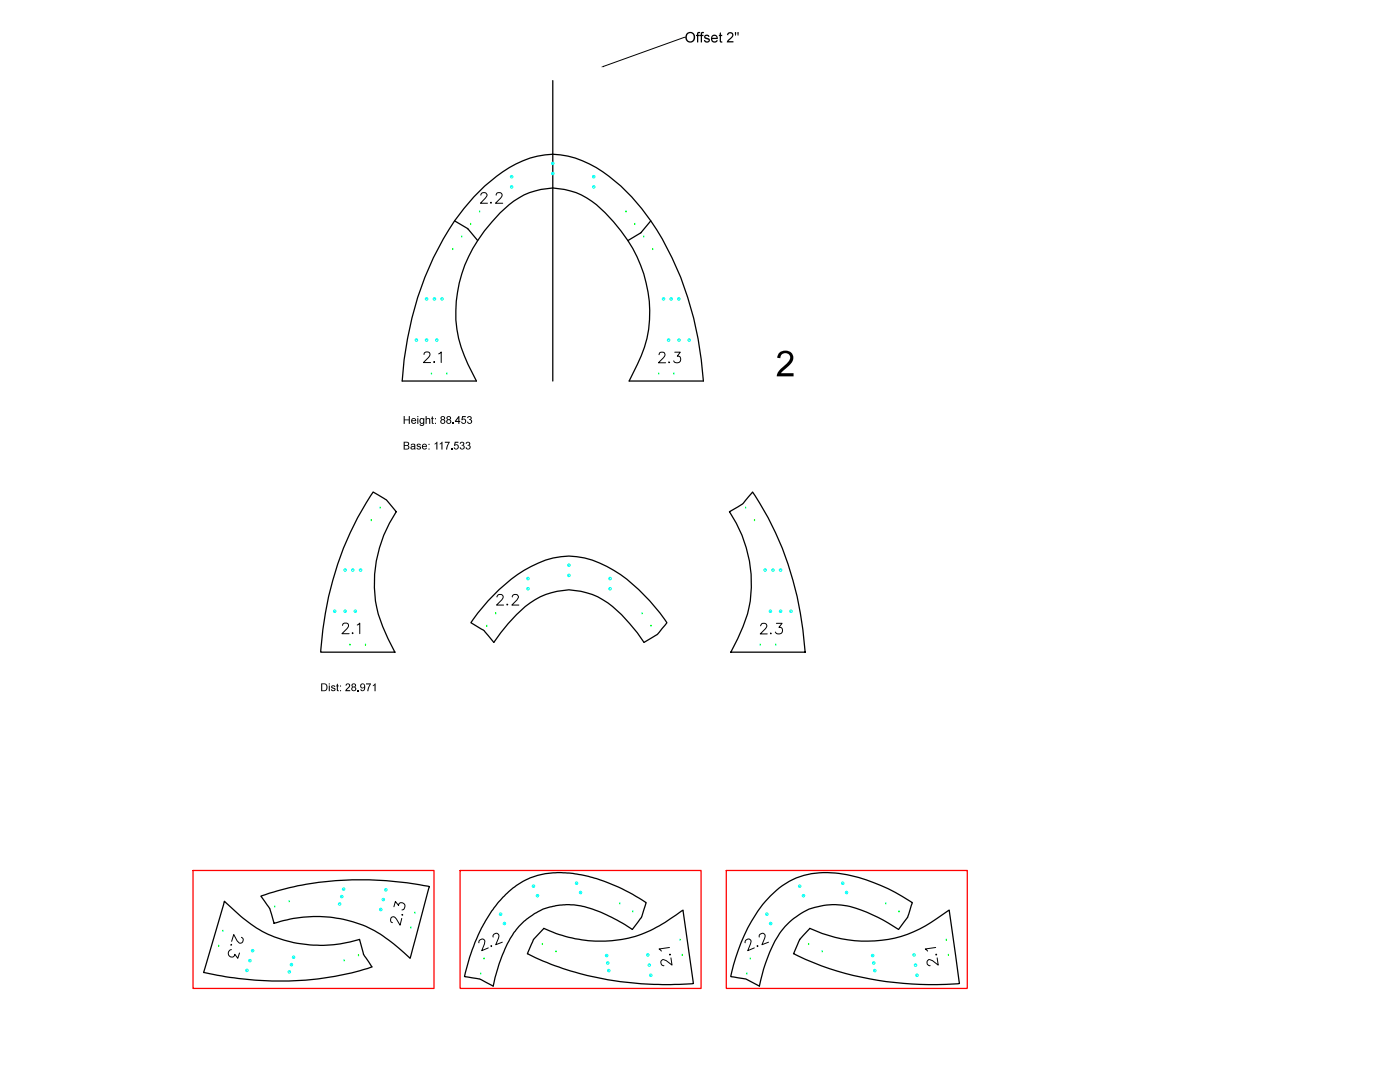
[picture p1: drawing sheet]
<svg xmlns="http://www.w3.org/2000/svg" width="279mm" height="216mm" viewBox="0 0 279 216" stroke-linecap="round" stroke-linejoin="round" font-family="sans-serif">
<path d="M110.3 16.1v59.9M110.3 30.8a19.4 19.4 0 0 0-11.2 4.4 46.1 46.1 0 0 0-14.3 20.1 69.1 69.1 0 0 0-4.5 20.7h14.8a26.3 26.3 0 0 1-4.1-14 28.1 28.1 0 0 1 13.6-23.1 16.8 16.8 0 0 1 5.7-1.4" fill="none" stroke="#000" stroke-width=".25"/>
<g fill="#000">
<path d="M139.2 6.5l.5-.1v.2l-.3 .1v.3h.2v.2h-.2v1.3h-.3v-1.3h-.2zM139.9 6.5l.6-.1v.2l-.4 .1v.3h.3v.2h-.3v1.3h-.2v-1.3h-.3zM140.6 7.1l.1-.1a.59 .59 0 0 1 .9 .3l-.3 .1a.26 .26 0 0 0-.3-.3 .26 .26 0 0 0-.2 .3l.1 .1a.58 .58 0 0 1 .6 .2 .58 .58 0 0 1 0 .7 .64 .64 0 0 1-1-.4h.2a.35 .35 0 0 0 .4 .3 .35 .35 0 0 0 .3-.3l-.1-.1a.61 .61 0 0 1-.6-.2 .61 .61 0 0 1-.1-.6zM143.6 6.6l.3-.2v.6h.2v.2h-.2v.9l.3 .4a.37 .37 0 0 1-.4 0 .37 .37 0 0 1-.2-.4v-.9h-.1zM145.3 6.6a.67 .67 0 0 1 1 .1 .67 .67 0 0 1-.4 1l-.5 .5h1v.3h-1.4l.2-.5a1.59 1.59 0 0 0 .9-1.1l-.4-.2-.3 .1-.1 .2h-.2zM155.6 70.3a1.58 1.58 0 0 1 2-.2 1.58 1.58 0 0 1 .6 1.9l-.5 .8-1.8 1.7h2.5v.6h-3.4a3.1 3.1 0 0 1 1.7-2.3 1.65 1.65 0 0 0 .9-1.9 1.01 1.01 0 0 0-1.2-.4 1.01 1.01 0 0 0-.7 1l-.6-.1 .2-.6zM80.6 83h.2v.7h.8v-.7h.2v1.6h-.2v-.7h-.8v.7h-.2zM83.2 88.7l.2-.2a.44 .44 0 0 1 .6 .3l-.2 .1a.19 .19 0 0 0-.2-.2 .19 .19 0 0 0-.2 .2 .44 .44 0 0 1 .6 .3 .44 .44 0 0 1-.2 .5 .44 .44 0 0 1-.6-.1l-.1-.2 .2-.1a.23 .23 0 0 0 .3 .3 .23 .23 0 0 0 .2-.3l-.1-.1a.4 .4 0 0 1-.4-.1 .4 .4 0 0 1-.1-.4zM84.9 83h.2v.6a.4 .4 0 0 1 .5-.2 .4 .4 0 0 1 .3 .5v.7h-.2v-.7a.27 .27 0 0 0-.4-.3 .27 .27 0 0 0-.2 .4v.6h-.2zM86.2 83.2l.2-.1v.3h.1v.2h-.1v.7l.2 .3a.29 .29 0 0 1-.3-.1 .29 .29 0 0 1-.1-.3v-.6h-.2zM86.7 88.5l.6-.4v1.6h-.2v-1.2l-.4 .2zM87.8 88.5l.5-.4v1.6h-.2v-1.2l-.3 .2z"/>
<path d="M88.8 88.1h.9l-.5 1.6h-.2l.1-.3 .4-1h-.7zM90.1 89.5h.2v.2h-.2zM90.4 84.4h.2v.2h-.2zM90.8 88.1h.7v.3h-.6l-.1 .3a.5 .5 0 0 1 .7 .4 .5 .5 0 0 1-.3 .6 .5 .5 0 0 1-.6-.4h.2a.31 .31 0 0 0 .4 .1 .31 .31 0 0 0 .1-.4 .31 .31 0 0 0-.5 0l-.2-.1zM91.9 88.2a.41 .41 0 0 1 .6 0 .41 .41 0 0 1 0 .6 .49 .49 0 0 1 0 .9 .49 .49 0 0 1-.8-.4l.2-.1a.3 .3 0 0 0 .4 .3 .3 .3 0 0 0 .2-.4 .3 .3 0 0 0-.4-.2v-.1a.25 .25 0 0 0 .4-.2 .25 .25 0 0 0-.3-.3 .25 .25 0 0 0-.3 .3l-.2-.1zM92.2 83h.8v.2h-.6l-.1 .4a.51 .51 0 0 1 .7 .3 .51 .51 0 0 1-.4 .7 .51 .51 0 0 1-.6-.4h.2a.31 .31 0 0 0 .5 .1 .31 .31 0 0 0 0-.5 .31 .31 0 0 0-.4 .1l-.2-.1zM93.1 88.2a.41 .41 0 0 1 .6 0 .41 .41 0 0 1-.1 .6 .49 .49 0 0 1 .1 .9 .49 .49 0 0 1-.8-.4l.2-.1a.3 .3 0 0 0 .4 .3 .3 .3 0 0 0 .2-.4 .3 .3 0 0 0-.4-.2v-.1a.25 .25 0 0 0 .3-.2 .25 .25 0 0 0-.2-.3 .25 .25 0 0 0-.3 .3l-.2-.1zM93.4 83.1a.41 .41 0 0 1 .6 0 .41 .41 0 0 1-.1 .6 .49 .49 0 0 1 .1 .9 .49 .49 0 0 1-.8-.4l.2-.1a.3 .3 0 0 0 .4 .3 .3 .3 0 0 0 .2-.4 .3 .3 0 0 0-.4-.2v-.1a.25 .25 0 0 0 .3-.3 .25 .25 0 0 0-.2-.2 .25 .25 0 0 0-.3 .2h-.2z"/>
<path d="M137 6.7a1.01 1.01 0 0 1 1.5 .1 1.01 1.01 0 0 1-.2 1.4 1.01 1.01 0 0 1-1.4-.2l-.1-.9zM137.3 6.8a.79 .79 0 0 0-.2 1.1 .79 .79 0 0 0 1.1 .1 .79 .79 0 0 0 .1-1 .79 .79 0 0 0-1-.2z"/>
<path d="M142.1 7.1a.7 .7 0 0 1 .8-.1 .7 .7 0 0 1 .4 .8h-1.2a.46 .46 0 0 0 .4 .4 .46 .46 0 0 0 .5-.2h.3a.75 .75 0 0 1-1.1 .4 .75 .75 0 0 1-.2-1.1zM142.3 7.3l-.2 .2h.9l-.2-.3z"/>
<path d="M146.7 6.4h.2v.7h-.2zM147.2 6.4h.2v.7h-.2z"/>
<path d="M80.6 88.1h.5a.41 .41 0 0 1 .5 .3 .41 .41 0 0 1-.2 .5 .43 .43 0 0 1 .3 .5 .43 .43 0 0 1-.6 .3h-.5zM80.8 88.3v.5h.3a.27 .27 0 0 0 .3-.3 .27 .27 0 0 0-.3-.2zM80.8 89v.5l.7-.1a.28 .28 0 0 0-.1-.3 .28 .28 0 0 0-.3-.1z"/>
<path d="M82 88.7l.2-.1a.48 .48 0 0 1 .6 0 .48 .48 0 0 1 .1 .6v.5l-.2-.1a.39 .39 0 0 1-.7 .1 .39 .39 0 0 1 .2-.7l.5-.1a.25 .25 0 0 0-.3-.2 .25 .25 0 0 0-.2 .2h-.2zM82.2 89.2a.28 .28 0 0 0 .3 .4 .28 .28 0 0 0 .2-.5z"/>
<path d="M82.2 83.6a.52 .52 0 0 1 .6-.1 .52 .52 0 0 1 .3 .5h-.8a.31 .31 0 0 0 .2 .4 .31 .31 0 0 0 .4-.2h.2a.57 .57 0 0 1-.9 .2 .57 .57 0 0 1 0-.8zM82.4 83.7l-.1 .2h.6l-.2-.3z"/>
<path d="M83.3 83h.2v.2h-.2zM83.3 83.4h.2v1.2h-.2z"/>
<path d="M83.9 83.5l.3-.1 .3 .2v-.2h.2v1a.48 .48 0 0 1-.4 .6 .48 .48 0 0 1-.6-.4l.3 .1a.28 .28 0 0 0 .3 .1 .28 .28 0 0 0 .2-.3 .56 .56 0 0 1-.8-.3 .56 .56 0 0 1 .2-.7zM84 83.7l-.1 .5 .2 .2a.4 .4 0 0 0 .4-.4 .4 .4 0 0 0-.4-.4z"/>
<path d="M84.3 88.7a.52 .52 0 0 1 .7-.1 .52 .52 0 0 1 .2 .6h-.8a.31 .31 0 0 0 .2 .3 .31 .31 0 0 0 .4-.2l.2 .1a.56 .56 0 0 1-.8 .2 .56 .56 0 0 1-.1-.9zM84.5 88.8l-.1 .2h.6l-.2-.3z"/>
<path d="M85.5 88.6h.2v.2h-.2zM85.5 89.5h.2v.2h-.2z"/>
<path d="M86.8 83.4h.2v.3h-.2zM86.8 84.4h.2v.2h-.2z"/>
<path d="M88 83.1a.42 .42 0 0 1 .7 0 .42 .42 0 0 1-.1 .6 .45 .45 0 0 1 .1 .7 .45 .45 0 0 1-.7 0 .45 .45 0 0 1 .2-.7l-.3-.2zM88.1 83.4a.25 .25 0 0 0 .5 0 .25 .25 0 0 0-.5 0zM88.1 84.1a.3 .3 0 0 0 .6 0 .3 .3 0 0 0-.6 0z"/>
<path d="M89.2 83.1a.42 .42 0 0 1 .7 0 .42 .42 0 0 1-.1 .6 .45 .45 0 0 1 .1 .7 .45 .45 0 0 1-.7 0 .45 .45 0 0 1 .1-.7l-.2-.2zM89.3 83.4a.25 .25 0 0 0 .5 0 .25 .25 0 0 0-.5 0zM89.3 84.1a.3 .3 0 0 0 .6 0 .3 .3 0 0 0-.6 0z"/>
<path d="M91.5 83h.2v1h.2v.2h-.2v.4h-.2v-.4h-.7v-.2zM91.5 83.4l-.5 .6h.5z"/>
</g>
<path d="M120.4 13.3h.1z" fill="#000" stroke="#000" stroke-width=".2"/>
<path d="M136.8 7.5l-16.4 5.8M96 38.9l.1-.2a.68 .68 0 0 1 1.1 .1l-.3 .7-1 1.1h1.4M99 38.9l.2-.4h.8a.5 .5 0 0 1 .1 .7l-1.2 1.4h1.4M98 40.3l-.1 .2h.2M84.6 70.7l.1-.3a.75 .75 0 0 1 1 0 .72 .72 0 0 1-.2 .9l-1 1h1.4M86.7 72.1l-.2 .1 .2 .1v-.1M87.5 70.6l.6-.4v2.1M131.5 70.8l.2-.4 .2-.1h.4l.3 .2a.67 .67 0 0 1-.2 .9l-1 1h1.4M133.5 72.2v.2l.1-.1M134.7 70.3h1.1l-.6 .8a.68 .68 0 0 1 .7 .8 .68 .68 0 0 1-.9 .5l-.3-.1-.2-.3" fill="none" stroke="#000" stroke-width=".2"/>
<path d="M90.4 49.8h.1M92.2 47.3h.1M93.9 44.8h.1M95.7 42.3h.1M86.1 74.6h.1M89.2 74.6h.1" fill="none" stroke="#0f0" stroke-width=".25"/>
<circle cx="83.1" cy="67.9" r=".25" fill="none" stroke="#0ff" stroke-width=".2"/>
<circle cx="85.1" cy="67.9" r=".25" fill="none" stroke="#0ff" stroke-width=".2"/>
<circle cx="87.2" cy="67.9" r=".25" fill="none" stroke="#0ff" stroke-width=".2"/>
<circle cx="85.1" cy="59.6" r=".25" fill="none" stroke="#0ff" stroke-width=".2"/>
<circle cx="86.7" cy="59.6" r=".25" fill="none" stroke="#0ff" stroke-width=".2"/>
<circle cx="88.2" cy="59.6" r=".25" fill="none" stroke="#0ff" stroke-width=".2"/>
<circle cx="110.3" cy="32.6" r=".25" fill="none" stroke="#0ff" stroke-width=".2"/>
<circle cx="110.3" cy="34.6" r=".25" fill="none" stroke="#0ff" stroke-width=".2"/>
<circle cx="102.1" cy="35.3" r=".25" fill="none" stroke="#0ff" stroke-width=".2"/>
<circle cx="102.1" cy="37.3" r=".25" fill="none" stroke="#0ff" stroke-width=".2"/>
<path d="M110.3 30.8a19.7 19.7 0 0 1 11.2 4.4 47 47 0 0 1 14.3 20.1 69.1 69.1 0 0 1 4.6 20.7h-14.8a31.9 31.9 0 0 0 3.9-10.3 26.6 26.6 0 0 0-7.1-21.5 17.4 17.4 0 0 0-8.6-6.1l-3.5-.6M90.7 44.1l2.7 1.6M93.4 45.7l1.9 2.3" fill="none" stroke="#000" stroke-width=".25"/>
<path d="M124.9 42.3h.1M126.7 44.8h.1M128.5 47.3h.1M130.3 49.8h.1M131.4 74.6h.1M134.5 74.6h.1" fill="none" stroke="#0f0" stroke-width=".25"/>
<circle cx="137.5" cy="67.9" r=".25" fill="none" stroke="#0ff" stroke-width=".2"/>
<circle cx="135.5" cy="67.9" r=".25" fill="none" stroke="#0ff" stroke-width=".2"/>
<circle cx="133.4" cy="67.9" r=".25" fill="none" stroke="#0ff" stroke-width=".2"/>
<circle cx="135.5" cy="59.6" r=".25" fill="none" stroke="#0ff" stroke-width=".2"/>
<circle cx="133.9" cy="59.6" r=".25" fill="none" stroke="#0ff" stroke-width=".2"/>
<circle cx="132.4" cy="59.6" r=".25" fill="none" stroke="#0ff" stroke-width=".2"/>
<circle cx="118.5" cy="35.3" r=".25" fill="none" stroke="#0ff" stroke-width=".2"/>
<circle cx="118.5" cy="37.3" r=".25" fill="none" stroke="#0ff" stroke-width=".2"/>
<path d="M127.8 46.5l-2.5 1.5M128 46.4l-.1 .1M129.9 44.1l-1.9 2.3" fill="none" stroke="#000" stroke-width=".25"/>
<path d="M68.4 124.8l.1-.3a.75 .75 0 0 1 1 0 .72 .72 0 0 1-.2 .9l-1.1 1h1.5M70.4 126.2v.2l.1-.1M71.3 124.7l.5-.4v2.1" fill="none" stroke="#000" stroke-width=".2"/>
<path d="M74.1 103.9h.1M75.9 101.4h.1M69.9 128.7h.1M72.9 128.7h.1" fill="none" stroke="#0f0" stroke-width=".25"/>
<circle cx="66.8" cy="122" r=".25" fill="none" stroke="#0ff" stroke-width=".2"/>
<circle cx="68.9" cy="122" r=".25" fill="none" stroke="#0ff" stroke-width=".2"/>
<circle cx="70.9" cy="122" r=".25" fill="none" stroke="#0ff" stroke-width=".2"/>
<circle cx="68.9" cy="113.7" r=".25" fill="none" stroke="#0ff" stroke-width=".2"/>
<circle cx="70.4" cy="113.7" r=".25" fill="none" stroke="#0ff" stroke-width=".2"/>
<circle cx="72" cy="113.7" r=".25" fill="none" stroke="#0ff" stroke-width=".2"/>
<path d="M99.2 119.1l.2-.4h.8a.5 .5 0 0 1 .1 .7l-1.2 1.3h1.4M102.2 119.1l.1-.3a.68 .68 0 0 1 1.2 .2l-.3 .7-1 1h1.3M101.2 120.5l-.1 .1h.2" fill="none" stroke="#000" stroke-width=".2"/>
<path d="M97.2 125h.1M98.9 122.5h.1" fill="none" stroke="#0f0" stroke-width=".25"/>
<circle cx="113.5" cy="112.8" r=".25" fill="none" stroke="#0ff" stroke-width=".2"/>
<circle cx="113.5" cy="114.8" r=".25" fill="none" stroke="#0ff" stroke-width=".2"/>
<circle cx="105.4" cy="115.4" r=".25" fill="none" stroke="#0ff" stroke-width=".2"/>
<circle cx="105.4" cy="117.5" r=".25" fill="none" stroke="#0ff" stroke-width=".2"/>
<path d="M99.6 117.6a22.9 22.9 0 0 1 12.4-6.5 17.4 17.4 0 0 1 11.8 3.5 38.9 38.9 0 0 1 9.3 9.6l-2 2.5-2.6 1.5a26.5 26.5 0 0 0-9.2-9.1 13.3 13.3 0 0 0-14.5 1.9 35.9 35.9 0 0 0-6.2 7.2l-2-2.3-2.6-1.7a37.6 37.6 0 0 1 5.6-6.6z" fill="none" stroke="#000" stroke-width=".25"/>
<path d="M128.1 122.5h.1M129.9 125h.1" fill="none" stroke="#0f0" stroke-width=".25"/>
<circle cx="121.8" cy="115.4" r=".25" fill="none" stroke="#0ff" stroke-width=".2"/>
<circle cx="121.8" cy="117.5" r=".25" fill="none" stroke="#0ff" stroke-width=".2"/>
<path d="M151.8 124.9l.2-.4a.67 .67 0 0 1 1 .3l-.3 .7-1 1h1.4M153.8 126.3v.1h.1M154.9 124.4h1.2l-.7 .8a.68 .68 0 0 1 .8 .8 .68 .68 0 0 1-1 .5l-.3-.1-.2-.3" fill="none" stroke="#000" stroke-width=".2"/>
<path d="M148.8 101.4h.1M150.6 103.9h.1M151.7 128.7h.1M154.8 128.7h.1" fill="none" stroke="#0f0" stroke-width=".25"/>
<circle cx="157.9" cy="122" r=".25" fill="none" stroke="#0ff" stroke-width=".2"/>
<circle cx="155.8" cy="122" r=".25" fill="none" stroke="#0ff" stroke-width=".2"/>
<circle cx="153.8" cy="122" r=".25" fill="none" stroke="#0ff" stroke-width=".2"/>
<circle cx="155.8" cy="113.7" r=".25" fill="none" stroke="#0ff" stroke-width=".2"/>
<circle cx="154.3" cy="113.7" r=".25" fill="none" stroke="#0ff" stroke-width=".2"/>
<circle cx="152.7" cy="113.7" r=".25" fill="none" stroke="#0ff" stroke-width=".2"/>
<path d="M74.5 98.2l.2 .1a7.5 7.5 0 0 1 3.2 2.3l1.2 1.5a24.8 24.8 0 0 0-1.7 25.3l1.4 2.7h-14.8a65 65 0 0 1 10.5-31.9zM145.6 102.1l2.6-1.5 2-2.4a65.7 65.7 0 0 1 10.5 31.9h-14.8a33.4 33.4 0 0 0 3.8-10.2 25.7 25.7 0 0 0-4.1-17.8z" fill="none" stroke="#000" stroke-width=".25"/>
<g fill="#000">
<path d="M66.2 136.9l.1-.1a.44 .44 0 0 1 .6 .2l-.2 .1a.19 .19 0 0 0-.2-.2 .19 .19 0 0 0-.2 .2l.1 .1a.44 .44 0 0 1 .5 .2 .44 .44 0 0 1-.1 .5 .44 .44 0 0 1-.6-.1l-.2-.2 .2-.1a.23 .23 0 0 0 .3 .3 .23 .23 0 0 0 .2-.3h-.1a.4 .4 0 0 1-.4-.2 .4 .4 0 0 1 0-.4zM67.2 136.5l.2-.1v.4h.2v.2h-.2v.7l.2 .2a.29 .29 0 0 1-.3 0 .29 .29 0 0 1-.1-.3v-.6h-.1zM69.1 136.5a.52 .52 0 0 1 .8 .2 .52 .52 0 0 1-.4 .7l-.3 .3h.7v.2h-1l.2-.4a.62 .62 0 0 0 .4-.9h-.3v.2h-.2zM71.4 137.7h.2v.2h-.2zM73.1 136.4h.9l-.5 1.5h-.2v-.3l.5-1h-.7zM74.4 136.8l.6-.4v1.5h-.3v-1.2l-.3 .2z"/>
<path d="M64.1 136.4h.5a.78 .78 0 0 1 .8 .7 .78 .78 0 0 1-.8 .8h-.5zM64.3 136.5v1.3a.65 .65 0 0 0 .9-.7 .65 .65 0 0 0-.9-.6z"/>
<path d="M65.6 136.4h.2v.2h-.2zM65.6 136.8h.2v1.1h-.2z"/>
<path d="M67.9 136.8h.2v.2h-.2zM67.9 137.7h.2v.2h-.2z"/>
<path d="M70.3 136.5a.42 .42 0 0 1 .6-.1 .42 .42 0 0 1-.1 .7 .45 .45 0 0 1 .2 .7 .45 .45 0 0 1-.7 0 .45 .45 0 0 1 .1-.7l-.2-.2zM70.3 136.8a.25 .25 0 0 0 .5 0 .25 .25 0 0 0-.5 0zM70.3 137.5a.3 .3 0 0 0 .6 0 .3 .3 0 0 0-.6 0z"/>
<path d="M72 136.5a.59 .59 0 0 1 .8 0 .59 .59 0 0 1 .1 .8 .5 .5 0 0 1-.4 .6 .5 .5 0 0 1-.6-.4h.2a.33 .33 0 0 0 .5 .1 .33 .33 0 0 0 .1-.4 .48 .48 0 0 1-.7 0 .48 .48 0 0 1 0-.7zM72 136.9a.35 .35 0 0 0 .7 0 .35 .35 0 0 0-.7 0z"/>
</g>
<path d="M91.8 173.7h48.1v23.5h-48.1z" fill="none" stroke="#f00" stroke-width=".25"/>
<path d="M133.6 189.1l-2.1 .3 .5 .4M133.7 190.4l.1 .1-.1 .1-.1-.1M133.9 191.1l.2 1.5-1.1-.9a.67 .67 0 0 0-1 0v.7l.2 .2 .3 .1" fill="none" stroke="#000" stroke-width=".2"/>
<path d="M108.2 188.5h.1M111 189.9h.1M135.7 187.6h.1M136.1 190.6h.1" fill="none" stroke="#0f0" stroke-width=".25"/>
<circle cx="129.9" cy="194.6" r=".25" fill="none" stroke="#0ff" stroke-width=".2"/>
<circle cx="129.6" cy="192.6" r=".25" fill="none" stroke="#0ff" stroke-width=".2"/>
<circle cx="129.3" cy="190.5" r=".25" fill="none" stroke="#0ff" stroke-width=".2"/>
<circle cx="121.5" cy="193.7" r=".25" fill="none" stroke="#0ff" stroke-width=".2"/>
<circle cx="121.3" cy="192.2" r=".25" fill="none" stroke="#0ff" stroke-width=".2"/>
<circle cx="121.1" cy="190.7" r=".25" fill="none" stroke="#0ff" stroke-width=".2"/>
<path d="M108.5 185.3a25.3 25.3 0 0 0 21.9 .1 41.1 41.1 0 0 0 5.9-3.8l2.1 14.7a64.4 64.4 0 0 1-33.2-6l1.2-2.8z" fill="none" stroke="#000" stroke-width=".25"/>
<path d="M95.6 188.1v-.3a.75 .75 0 0 1 .8-.4 .63 .63 0 0 1 .3 .9l-.6 1.4 1.4-.6M98 188.7l.1 .2v-.2M98.4 187v-.3a.75 .75 0 0 1 .8-.5l.1 .1a.63 .63 0 0 1 .2 .9l-.6 1.3 1.3-.5" fill="none" stroke="#000" stroke-width=".2"/>
<path d="M95.9 194.4h.1M96.6 191.3h.1" fill="none" stroke="#0f0" stroke-width=".25"/>
<circle cx="106.5" cy="176.8" r=".25" fill="none" stroke="#0ff" stroke-width=".2"/>
<circle cx="107.3" cy="178.7" r=".25" fill="none" stroke="#0ff" stroke-width=".2"/>
<circle cx="99.9" cy="182.4" r=".25" fill="none" stroke="#0ff" stroke-width=".2"/>
<circle cx="100.7" cy="184.3" r=".25" fill="none" stroke="#0ff" stroke-width=".2"/>
<path d="M100.4 179a15.3 15.3 0 0 1 14.4-4.6 33.9 33.9 0 0 1 14.1 5.8l-.9 2.9-1.8 2.4a27.2 27.2 0 0 0-11.7-4.9 13.2 13.2 0 0 0-12.9 7.2 32.7 32.7 0 0 0-3.2 9l-2.7-1.5-3-.4a33.3 33.3 0 0 1 7.4-15.6z" fill="none" stroke="#000" stroke-width=".25"/>
<path d="M123.7 180.3h.1M126.3 181.9h.1" fill="none" stroke="#0f0" stroke-width=".25"/>
<circle cx="115.1" cy="176.2" r=".25" fill="none" stroke="#0ff" stroke-width=".2"/>
<circle cx="115.9" cy="178.1" r=".25" fill="none" stroke="#0ff" stroke-width=".2"/>
<path d="M144.9 173.7h48.1v23.5h-48.1z" fill="none" stroke="#f00" stroke-width=".25"/>
<path d="M186.7 189.1l-2 .3 .4 .4M186.8 190.4l.1 .1v.1l-.2-.1M187 191.1l.2 1.5-1.1-.9a.67 .67 0 0 0-1 0l-.1 .2a.7 .7 0 0 0 .5 .8h.1" fill="none" stroke="#000" stroke-width=".2"/>
<path d="M161.4 188.5h.1M164.1 189.9h.1M188.8 187.6h.1M189.3 190.6h.1" fill="none" stroke="#0f0" stroke-width=".25"/>
<circle cx="183" cy="194.6" r=".25" fill="none" stroke="#0ff" stroke-width=".2"/>
<circle cx="182.7" cy="192.6" r=".25" fill="none" stroke="#0ff" stroke-width=".2"/>
<circle cx="182.4" cy="190.5" r=".25" fill="none" stroke="#0ff" stroke-width=".2"/>
<circle cx="174.6" cy="193.7" r=".25" fill="none" stroke="#0ff" stroke-width=".2"/>
<circle cx="174.4" cy="192.2" r=".25" fill="none" stroke="#0ff" stroke-width=".2"/>
<circle cx="174.2" cy="190.7" r=".25" fill="none" stroke="#0ff" stroke-width=".2"/>
<path d="M161.6 185.3a24.9 24.9 0 0 0 25.3-2l2.5-1.7 2.1 14.7a63.7 63.7 0 0 1-33.1-6l1.2-2.8z" fill="none" stroke="#000" stroke-width=".25"/>
<path d="M148.7 188.1a.64 .64 0 0 1 .4-.7 .64 .64 0 0 1 .7 .2v.7l-.6 1.4 1.3-.6M151.1 188.7l.1 .2 .1-.2M151.5 187v-.3a.75 .75 0 0 1 .8-.5l.1 .1a.63 .63 0 0 1 .2 .9l-.5 1.3 1.3-.5" fill="none" stroke="#000" stroke-width=".2"/>
<path d="M149.1 194.4h.1M149.7 191.3h.1" fill="none" stroke="#0f0" stroke-width=".25"/>
<circle cx="159.6" cy="176.8" r=".25" fill="none" stroke="#0ff" stroke-width=".2"/>
<circle cx="160.4" cy="178.7" r=".25" fill="none" stroke="#0ff" stroke-width=".2"/>
<circle cx="153" cy="182.4" r=".25" fill="none" stroke="#0ff" stroke-width=".2"/>
<circle cx="153.8" cy="184.3" r=".25" fill="none" stroke="#0ff" stroke-width=".2"/>
<path d="M153.8 178.8a15.3 15.3 0 0 1 14.5-4.4 35.1 35.1 0 0 1 13.7 5.8l-.8 2.8-1.9 2.5a28 28 0 0 0-11.4-4.9 13.3 13.3 0 0 0-13.8 8.2l-1.7 4.5-.8 3.5-2.7-1.4-3.1-.5a32.4 32.4 0 0 1 8-16.1z" fill="none" stroke="#000" stroke-width=".25"/>
<path d="M176.8 180.3h.1M179.4 181.9h.1" fill="none" stroke="#0f0" stroke-width=".25"/>
<circle cx="168.2" cy="176.2" r=".25" fill="none" stroke="#0ff" stroke-width=".2"/>
<circle cx="169" cy="178.1" r=".25" fill="none" stroke="#0ff" stroke-width=".2"/>
<path d="M38.5 173.7h48.1v23.5h-48.1z" fill="none" stroke="#f00" stroke-width=".25"/>
<path d="M78.6 180.9l.3-1 .6 .8a.66 .66 0 0 1 1-.5 .66 .66 0 0 1 .2 1l-.1 .3-.4 .1M80.2 183.3l-.4 1.3-.9-1.5-.4-.2-.3 .1a.78 .78 0 0 0-.2 .9l.3 .2M80.3 182.5l.1 .1-.2-.1" fill="none" stroke="#000" stroke-width=".2"/>
<path d="M57.7 179.9h.1M54.8 181h.1M82 185.2h.1M82.8 182.2h.1" fill="none" stroke="#0f0" stroke-width=".25"/>
<circle cx="77" cy="177.5" r=".25" fill="none" stroke="#0ff" stroke-width=".2"/>
<circle cx="76.5" cy="179.5" r=".25" fill="none" stroke="#0ff" stroke-width=".2"/>
<circle cx="76" cy="181.5" r=".25" fill="none" stroke="#0ff" stroke-width=".2"/>
<circle cx="68.6" cy="177.4" r=".25" fill="none" stroke="#0ff" stroke-width=".2"/>
<circle cx="68.2" cy="178.9" r=".25" fill="none" stroke="#0ff" stroke-width=".2"/>
<circle cx="67.8" cy="180.4" r=".25" fill="none" stroke="#0ff" stroke-width=".2"/>
<path d="M52.1 178.8a64.5 64.5 0 0 1 33.5-1.9l-3.7 14.3a33.3 33.3 0 0 0-9.6-6.6 26.2 26.2 0 0 0-17.6-.4l-.8-2.8z" fill="none" stroke="#000" stroke-width=".25"/>
<path d="M46.2 189.5a.73 .73 0 0 0-.6 1 .73 .73 0 0 0 1.2 .2l.1-.3 .6 .8 .3-1M46.2 188.6v-.2l-.1 .2M48.2 187l.2 .2 .2 .3-.2 .5-.3 .2a.64 .64 0 0 1-.8-.5l-.6-1.2-.5 1.3" fill="none" stroke="#000" stroke-width=".2"/>
<path d="M43.6 188.8h.1M44.5 185.8h.1M68.7 191.7h.1M71.5 190.7h.1" fill="none" stroke="#0f0" stroke-width=".25"/>
<circle cx="49.3" cy="193.6" r=".25" fill="none" stroke="#0ff" stroke-width=".2"/>
<circle cx="49.9" cy="191.7" r=".25" fill="none" stroke="#0ff" stroke-width=".2"/>
<circle cx="50.4" cy="189.7" r=".25" fill="none" stroke="#0ff" stroke-width=".2"/>
<circle cx="57.7" cy="193.9" r=".25" fill="none" stroke="#0ff" stroke-width=".2"/>
<circle cx="58.2" cy="192.5" r=".25" fill="none" stroke="#0ff" stroke-width=".2"/>
<circle cx="58.6" cy="191" r=".25" fill="none" stroke="#0ff" stroke-width=".2"/>
<path d="M44.8 179.8a30.1 30.1 0 0 0 9.9 7.1 26.6 26.6 0 0 0 17.1 .6l.7 2.9 1.8 2.5a62.9 62.9 0 0 1-33.7 1.1z" fill="none" stroke="#000" stroke-width=".25"/>
</svg>
